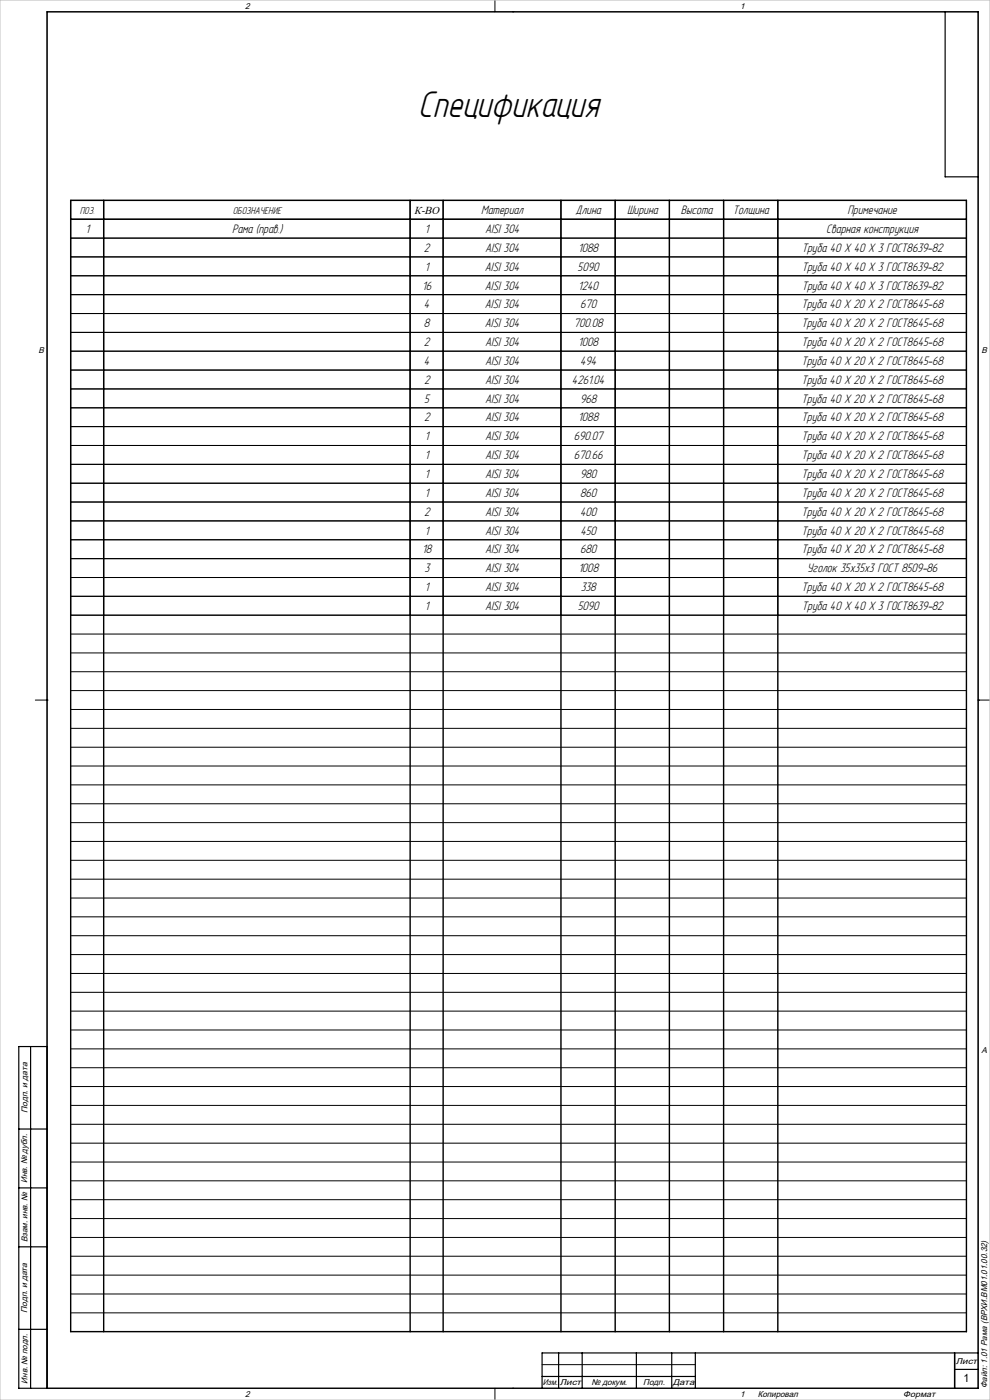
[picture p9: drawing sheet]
<svg xmlns="http://www.w3.org/2000/svg" width="420mm" height="594mm" viewBox="0 0 420 594" stroke-linecap="round" stroke-linejoin="round" font-family="sans-serif">
<defs><g id="words">
<text font-size="17.5" x="177.3" y="49.6">Спецификация</text>
<g font-size="5.8">
<text x="204.1" y="90.9">Материал</text>
<text x="244.2" y="90.9">Длина</text>
<text x="266" y="90.9">Ширина</text>
<text x="288.8" y="90.9">Высота</text>
<text x="310.9" y="90.9">Толщина</text>
<text x="359.6" y="90.9">Примечание</text>
<text x="36.2" y="98.9">1</text>
<text x="98.5" y="98.9">Рама (прав.)</text>
<text x="180.2" y="98.9">1</text>
<text x="205.8" y="98.9">AISI 304</text>
<text x="350.5" y="98.9">Сварная конструкция</text>
<text x="179.9" y="106.9">2</text>
<text x="205.8" y="106.9">AISI 304</text>
<text x="245.3" y="106.9">1088</text>
<text x="340.1" y="106.9">Труба 40 X 40 X 3 ГОСТ8639-82</text>
<text x="180.2" y="114.9">1</text>
<text x="205.8" y="114.9">AISI 304</text>
<text x="245.1" y="114.9">5090</text>
<text x="340.1" y="114.9">Труба 40 X 40 X 3 ГОСТ8639-82</text>
<text x="179.1" y="122.8">16</text>
<text x="205.7" y="122.8">AISI 304</text>
<text x="245.3" y="122.8">1240</text>
<text x="340.1" y="122.8">Труба 40 X 40 X 3 ГОСТ8639-82</text>
<text x="179.9" y="130.8">4</text>
<text x="205.8" y="130.8">AISI 304</text>
<text x="246.1" y="130.8">670</text>
<text x="340" y="130.8">Труба 40 X 20 X 2 ГОСТ8645-68</text>
<text x="179.9" y="138.8">8</text>
<text x="205.8" y="138.8">AISI 304</text>
<text x="243.4" y="138.8">700.08</text>
<text x="340" y="138.8">Труба 40 X 20 X 2 ГОСТ8645-68</text>
<text x="179.9" y="146.8">2</text>
<text x="205.8" y="146.8">AISI 304</text>
<text x="245.3" y="146.8">1008</text>
<text x="340" y="146.8">Труба 40 X 20 X 2 ГОСТ8645-68</text>
<text x="179.9" y="154.8">4</text>
<text x="205.8" y="154.8">AISI 304</text>
<text x="246.1" y="154.8">494</text>
<text x="340" y="154.8">Труба 40 X 20 X 2 ГОСТ8645-68</text>
<text x="179.9" y="162.8">2</text>
<text x="205.8" y="162.8">AISI 304</text>
<text x="242.7" y="162.8">4261.04</text>
<text x="340" y="162.8">Труба 40 X 20 X 2 ГОСТ8645-68</text>
<text x="180" y="170.8">5</text>
<text x="205.8" y="170.8">AISI 304</text>
<text x="246.1" y="170.8">968</text>
<text x="340" y="170.8">Труба 40 X 20 X 2 ГОСТ8645-68</text>
<text x="179.9" y="178.8">2</text>
<text x="205.8" y="178.8">AISI 304</text>
<text x="245.3" y="178.8">1088</text>
<text x="340" y="178.8">Труба 40 X 20 X 2 ГОСТ8645-68</text>
<text x="180.3" y="186.8">1</text>
<text x="205.8" y="186.8">AISI 304</text>
<text x="243.4" y="186.8">690.07</text>
<text x="340" y="186.8">Труба 40 X 20 X 2 ГОСТ8645-68</text>
<text x="180.3" y="194.8">1</text>
<text x="205.8" y="194.8">AISI 304</text>
<text x="243.4" y="194.8">670.66</text>
<text x="340" y="194.8">Труба 40 X 20 X 2 ГОСТ8645-68</text>
<text x="180.3" y="202.8">1</text>
<text x="205.8" y="202.8">AISI 304</text>
<text x="246.1" y="202.8">980</text>
<text x="340" y="202.8">Труба 40 X 20 X 2 ГОСТ8645-68</text>
<text x="180.3" y="210.8">1</text>
<text x="205.8" y="210.8">AISI 304</text>
<text x="246.1" y="210.8">860</text>
<text x="340" y="210.8">Труба 40 X 20 X 2 ГОСТ8645-68</text>
<text x="179.9" y="218.8">2</text>
<text x="205.8" y="218.8">AISI 304</text>
<text x="246.1" y="218.8">400</text>
<text x="340" y="218.8">Труба 40 X 20 X 2 ГОСТ8645-68</text>
<text x="180.3" y="226.8">1</text>
<text x="205.8" y="226.8">AISI 304</text>
<text x="246.2" y="226.8">450</text>
<text x="340" y="226.8">Труба 40 X 20 X 2 ГОСТ8645-68</text>
<text x="179.1" y="234.8">18</text>
<text x="205.8" y="234.8">AISI 304</text>
<text x="246.1" y="234.8">680</text>
<text x="340" y="234.8">Труба 40 X 20 X 2 ГОСТ8645-68</text>
<text x="180" y="242.8">3</text>
<text x="205.8" y="242.8">AISI 304</text>
<text x="245.4" y="242.8">1008</text>
<text x="342.5" y="242.8">Уголок 35х35х3 ГОСТ 8509-86</text>
<text x="180.3" y="250.8">1</text>
<text x="205.8" y="250.8">AISI 304</text>
<text x="246.4" y="250.8">338</text>
<text x="340" y="250.8">Труба 40 X 20 X 2 ГОСТ8645-68</text>
<text x="180.3" y="258.8">1</text>
<text x="205.8" y="258.8">AISI 304</text>
<text x="245.1" y="258.8">5090</text>
<text x="340.2" y="258.8">Труба 40 X 40 X 3 ГОСТ8639-82</text>
</g>
<text font-size="4.8" x="408.8" y="586.5">1</text>
<g font-size="4.7">
<text x="33.9" y="90.8">ПОЗ.</text>
<text x="98.8" y="90.8">ОБОЗНАЧЕНИЕ</text>
<text x="175.8" y="90.6">К-ВО</text>
</g>
<g font-size="3.6">
<text x="104" y="3.6">2</text>
<text x="314" y="3.6">1</text>
<text x="16.4" y="149.6">B</text>
<text x="416.4" y="149.6">B</text>
<text x="416.4" y="446.6">A</text>
<text x="11.6" y="472.1" transform="rotate(-90 11.6 472.1)">Подп. и дата</text>
<text x="11.6" y="502" transform="rotate(-90 11.6 502)">Инв. № дубл.</text>
<text x="11.6" y="527" transform="rotate(-90 11.6 527)">Взам. инв. №</text>
<text x="11.6" y="557.1" transform="rotate(-90 11.6 557.1)">Подп. и дата</text>
<text x="405.5" y="578.6">Лист</text>
<text x="11.6" y="587" transform="rotate(-90 11.6 587)">Инв. № подл.</text>
<text x="230.3" y="587.6">Изм.</text>
<text x="237.5" y="587.6">Лист</text>
<text x="250.9" y="587.6">№ докум.</text>
<text x="272.9" y="587.6">Подп.</text>
<text x="285.4" y="587.6">Дата</text>
<text x="104" y="592.6">2</text>
<text x="314" y="592.6">1</text>
<text x="321.5" y="592.6">Копировал</text>
<text x="383.2" y="592.6">Формат</text>
<text x="418.8" y="588.8" transform="rotate(-90 418.8 588.8)">Файл: 1.01 Рама (ВРХИ.ВМ01.01.00.32)</text>
</g>
</g></defs>
<g fill="none" stroke="#000" stroke-width=".42">
<path d="M20 5h395v584h-395zM210 0v5M217.5 5h.1M30 85h380v176h-380zM30 93h380M44 85v176M174 85v176M188 85v176M238 85v176M261 85v176M284 85v176M307 85v176"/>
<path d="M330 85v176M30 101h380M30 109h380M30 117h380M30 125h380M30 133h380M30 141h380M30 149h380M30 157h380M30 165h380M30 173h380M30 181h380"/>
<path d="M30 189h380M30 197h380M30 213h380M410 205h-380M30 221h380M30 237h380M410 229h-380M30 245h380M410 253h-380M30 269h380M30 277h380M15 297h5"/>
<path d="M20 297h.1M30 285h380M30 293h380M415 297h.1M415 297h5M30 301h380M30 309h380M30 317h380M30 325h380M30 333h380M30 341h380M30 349h380"/>
<path d="M30 357h380M30 365h380M30 373h380M30 381h380M30 389h380M30 397h380M30 405h380M30 413h380M30 421h380M30 429h380M30 437h380M30 445h380"/>
<path d="M30 453h380M30 461h380M30 469h380M30 477h380M30 485h380M30 493h380M30 501h380M30 509h380M30 517h380M30 525h380M30 533h380M30 541h380"/>
<path d="M30 549h380M30 557h380M230 579h65M210 589v5M217.5 589h.1"/>
</g>
<path d="M30 93h380M30 85h380v480h-380zM44 85v480M174 85v480M188 85v480M238 85v480M261 85v480M284 85v480M307 85v480M330 85v480M20 444v145M405 574v15" fill="none" stroke="#000" stroke-width=".6"/>
<g fill="none" stroke="#000" stroke-width=".5">
<path d="M401 5v70h14M13 444v145M20 444h-12v145h407v-584h-395v584M8 479h12M8 504h12M8 529h12M8 564h12M237 574v15M247 574v15M270 574v15M285 574v15M295 574v15"/>
<path d="M405 574v15M415 574h-185v15M230 584h65M405 581h10"/>
</g>
<path d="M0 0h420v594h-420z" fill="none" stroke="#c0c0c0" stroke-width=".42"/>
<use href="#words"/>
</svg>
